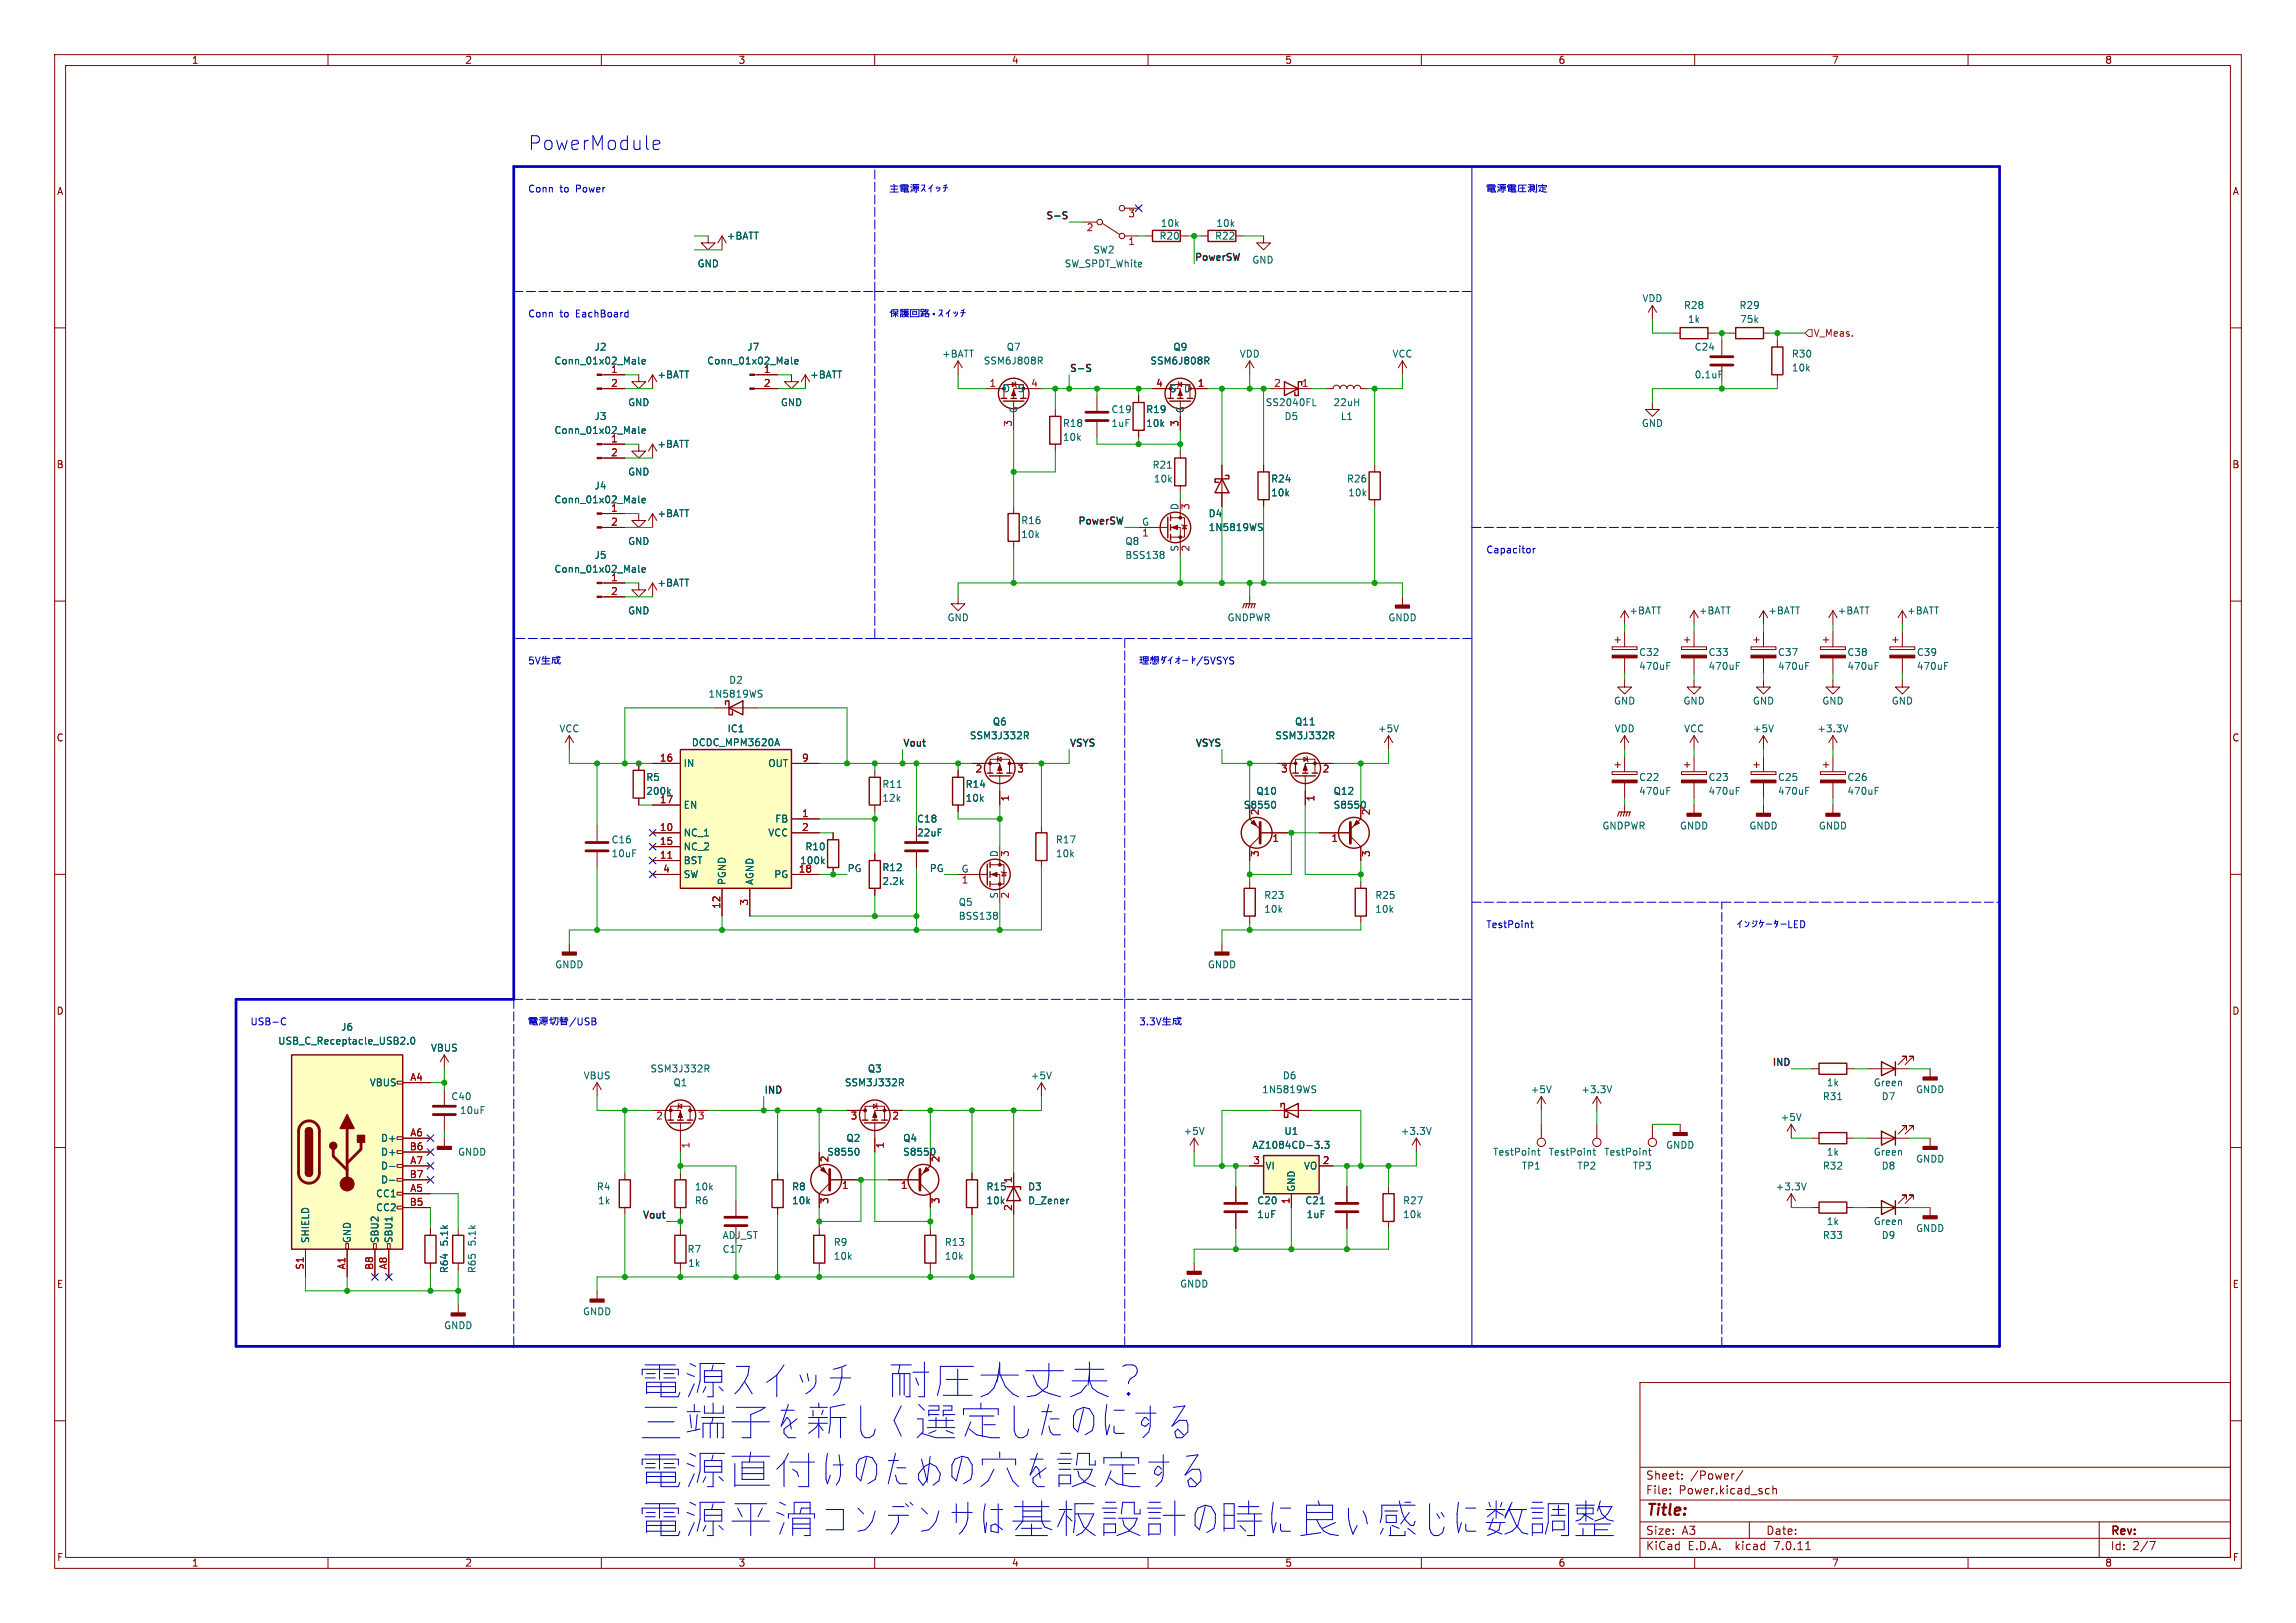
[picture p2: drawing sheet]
<svg xmlns="http://www.w3.org/2000/svg" width="420mm" height="297mm" viewBox="0 0 420 297" stroke-linecap="round" stroke-linejoin="round" font-family="sans-serif">
<defs><g id="words">
<g font-size="7.7" fill="#0000c2">
<text x="116.8" y="263.8">þÿN zï[P0’e°0W0O•x[š0W0_0n0k0Y0‹</text>
<text x="116.8" y="272.7">þÿ–ûn•vôNØ0Q0n0_0•0nzt0’Š-[š0Y0‹</text>
</g>
<text font-size="3.5" fill="#0000c2" x="96.5" y="27.7">PowerModule</text>
<text font-size="2.8" fill="#840000" x="301" y="277.9">Title:</text>
<g font-size="2.1" fill="#840000">
<text x="301" y="273.7">File:</text>
<text x="301" y="271">Sheet:</text>
<text x="307.1" y="273.7">Power.kicad_sch</text>
<text x="309.2" y="271">/Power/</text>
<text x="301" y="281.1">Size:</text>
<text x="307.6" y="281.1">A3</text>
<text x="323" y="281.1">Date:</text>
<text x="386" y="281.3">Rev:</text>
<text x="301" y="283.9">KiCad</text>
<text x="308.7" y="283.9">E.D.A.</text>
<text x="317.6" y="283.9">kicad</text>
<text x="324.8" y="283.9">7.0.11</text>
<text x="386" y="283.9">Id:</text>
<text x="390.1" y="283.9">2/7</text>
</g>
<g font-size="1.8" fill="#840000">
<text x="35" y="11.9">1</text>
<text x="85" y="11.9">2</text>
<text x="135" y="11.9">3</text>
<text x="185" y="11.9">4</text>
<text x="235" y="11.9">5</text>
<text x="285" y="11.9">6</text>
<text x="335" y="11.9">7</text>
<text x="385" y="11.9">8</text>
<text x="10.3" y="35.9">A</text>
<text x="408.3" y="35.9">A</text>
<text x="10.3" y="85.9">B</text>
<text x="408.2" y="85.9">B</text>
<text x="10.3" y="135.9">C</text>
<text x="408.2" y="135.9">C</text>
<text x="10.3" y="185.9">D</text>
<text x="408.2" y="185.9">D</text>
<text x="10.3" y="235.9">E</text>
<text x="408.3" y="235.9">E</text>
<text x="10.3" y="285.9">F</text>
<text x="35" y="286.9">1</text>
<text x="85" y="286.9">2</text>
<text x="135" y="286.9">3</text>
<text x="185" y="286.9">4</text>
<text x="235" y="286.9">5</text>
<text x="285" y="286.9">6</text>
<text x="335" y="286.9">7</text>
<text x="385" y="286.9">8</text>
<text x="408.3" y="285.9">F</text>
</g>
<g font-size="1.8" fill="#0000c2">
<text x="96.5" y="35.3">Conn</text>
<text x="102.4" y="35.3">to</text>
<text x="105.5" y="35.3">Power</text>
<text x="162.6" y="35.3">þÿN;–ûn•0¹0¤0Ã0Á</text>
<text x="271.8" y="35.3">þÿ–ûn•–ûW'n,[š</text>
<text x="96.5" y="58.2">Conn</text>
<text x="102.4" y="58.2">to</text>
<text x="105.5" y="58.2">EachBoard</text>
<text x="162.6" y="58.2">þÿOÝ‹wVÞ•ï0û0¹0¤0Ã0Á</text>
<text x="271.8" y="101.4">Capacitor</text>
<text x="271.8" y="169.9">TestPoint</text>
<text x="45.7" y="187.7">USB-C</text>
</g>
<g font-size="1.8" fill="#0f0f0f">
<text x="191.1" y="40.2">S-S</text>
<text x="218.4" y="47.8">PowerSW</text>
<text x="195.6" y="68.1">S-S</text>
<text x="196.9" y="96.1">PowerSW</text>
<text x="165.1" y="136.7">Vout</text>
<text x="195.6" y="136.7">VSYS</text>
<text x="218.4" y="136.7">VSYS</text>
<text x="154.9" y="159.7">PG</text>
<text x="170" y="159.7">PG</text>
<text x="323.9" y="195.1">IND</text>
<text x="139.7" y="200.2">IND</text>
<text x="117.3" y="223.1">Vout</text>
</g>
<g font-size="1.8" fill="#a90000">
<text x="206.3" y="40.1">3</text>
<text x="198.7" y="42.6">2</text>
<text x="206.3" y="45.2">1</text>
<text x="111.7" y="68.3">1</text>
<text x="111.7" y="70.9">2</text>
<text x="139.6" y="68.3">1</text>
<text x="139.6" y="70.9">2</text>
<text x="180.9" y="70.9">1</text>
<text x="188.5" y="70.9">4</text>
<text x="211.4" y="70.9">4</text>
<text x="219" y="70.9">1</text>
<text x="233" y="70.9">2</text>
<text x="238.1" y="70.9">1</text>
<text x="111.7" y="81">1</text>
<text x="111.7" y="83.6">2</text>
<text x="185.2" y="78.2" transform="rotate(-90 185.2 78.2)">3</text>
<text x="215.6" y="78.2" transform="rotate(-90 215.6 78.2)">3</text>
<text x="111.7" y="93.7">1</text>
<text x="217.9" y="93.4" transform="rotate(-90 217.9 93.4)">3</text>
<text x="111.7" y="96.3">2</text>
<text x="208.8" y="98.5">1</text>
<text x="217.9" y="101" transform="rotate(-90 217.9 101)">2</text>
<text x="111.7" y="106.4">1</text>
<text x="111.7" y="109">2</text>
<text x="120.6" y="139.4">16</text>
<text x="146.6" y="139.4">9</text>
<text x="178.4" y="141.7">2</text>
<text x="186" y="141.7">3</text>
<text x="234.2" y="141.7">3</text>
<text x="241.9" y="141.7">2</text>
<text x="146.6" y="149.6">1</text>
<text x="184.9" y="146.8" transform="rotate(-90 184.9 146.8)">1</text>
<text x="230.6" y="149.3" transform="rotate(-90 230.6 149.3)">2</text>
<text x="240.7" y="146.8" transform="rotate(-90 240.7 146.8)">1</text>
<text x="250.9" y="149.3" transform="rotate(-90 250.9 149.3)">2</text>
<text x="120.6" y="152.1">10</text>
<text x="120.6" y="154.7">15</text>
<text x="146.6" y="152.1">2</text>
<text x="232.7" y="154.4">1</text>
<text x="243.5" y="154.4">1</text>
<text x="120.6" y="157.2">11</text>
<text x="121.2" y="159.8">4</text>
<text x="184.9" y="156.9" transform="rotate(-90 184.9 156.9)">3</text>
<text x="230.6" y="156.9" transform="rotate(-90 230.6 156.9)">3</text>
<text x="250.9" y="156.9" transform="rotate(-90 250.9 156.9)">3</text>
<text x="131.8" y="166.4" transform="rotate(-90 131.8 166.4)">12</text>
<text x="136.9" y="165.8" transform="rotate(-90 136.9 165.8)">3</text>
<text x="175.8" y="162">1</text>
<text x="184.9" y="164.5" transform="rotate(-90 184.9 164.5)">2</text>
<text x="74.9" y="197.9">A4</text>
<text x="74.9" y="208">A6</text>
<text x="119.9" y="205.2">2</text>
<text x="127.6" y="205.2">3</text>
<text x="155.5" y="205.2">3</text>
<text x="163.1" y="205.2">2</text>
<text x="74.9" y="210.6">B6</text>
<text x="74.9" y="215.6">B7</text>
<text x="74.9" y="213.1">A7</text>
<text x="126.4" y="210.3" transform="rotate(-90 126.4 210.3)">1</text>
<text x="151.8" y="212.8" transform="rotate(-90 151.8 212.8)">2</text>
<text x="162" y="210.3" transform="rotate(-90 162 210.3)">1</text>
<text x="172.2" y="212.8" transform="rotate(-90 172.2 212.8)">2</text>
<text x="229.2" y="213.1">3</text>
<text x="241.9" y="213.1">2</text>
<text x="74.9" y="220.7">B5</text>
<text x="74.9" y="218.2">A5</text>
<text x="151.8" y="220.4" transform="rotate(-90 151.8 220.4)">3</text>
<text x="153.9" y="217.9">1</text>
<text x="164.7" y="217.9">1</text>
<text x="172.2" y="220.4" transform="rotate(-90 172.2 220.4)">3</text>
<text x="185.2" y="221.7" transform="rotate(-90 185.2 221.7)">2</text>
<text x="185.2" y="216.6" transform="rotate(-90 185.2 216.6)">1</text>
<text x="236" y="220.4" transform="rotate(-90 236 220.4)">1</text>
<text x="55.6" y="232.5" transform="rotate(-90 55.6 232.5)">S1</text>
<text x="63.2" y="232.4" transform="rotate(-90 63.2 232.4)">A1</text>
<text x="68.3" y="232.5" transform="rotate(-90 68.3 232.5)">B8</text>
<text x="70.9" y="232.4" transform="rotate(-90 70.9 232.4)">A8</text>
</g>
<g font-size="1.8" fill="#006464">
<text x="212.2" y="41.7">10k</text>
<text x="222.4" y="41.7">10k</text>
<text x="132.9" y="44">+BATT</text>
<text x="199.9" y="46.6">SW2</text>
<text x="212" y="44">R20</text>
<text x="222.2" y="44">R22</text>
<text x="127.5" y="49.1">GND</text>
<text x="194.7" y="49.1">SW_SPDT_White</text>
<text x="229" y="48.4">GND</text>
<text x="300.3" y="55.5">VDD</text>
<text x="307.9" y="56.7">R28</text>
<text x="308.7" y="59.3">1k</text>
<text x="318.1" y="56.7">R29</text>
<text x="318.2" y="59.3">75k</text>
<text x="108.7" y="64.4">J2</text>
<text x="136.6" y="64.4">J7</text>
<text x="172.2" y="65.6">+BATT</text>
<text x="184" y="64.4">Q7</text>
<text x="214.5" y="64.4">Q9</text>
<text x="226.7" y="65.6">VDD</text>
<text x="254.6" y="65.6">VCC</text>
<text x="309.9" y="64.4">C24</text>
<text x="327.7" y="65.6">R30</text>
<text x="101.3" y="66.9">Conn_01x02_Male</text>
<text x="120.2" y="69.4">+BATT</text>
<text x="129.3" y="66.9">Conn_01x02_Male</text>
<text x="148.1" y="69.4">+BATT</text>
<text x="179.8" y="66.9">SSM6J808R</text>
<text x="183.4" y="72">D</text>
<text x="186" y="72">S</text>
<text x="210.3" y="66.9">SSM6J808R</text>
<text x="213.9" y="72">S</text>
<text x="216.5" y="72">D</text>
<text x="309.9" y="69.4">0.1uF</text>
<text x="327.7" y="68.2">10k</text>
<text x="108.7" y="77.1">J3</text>
<text x="114.8" y="74.5">GND</text>
<text x="142.7" y="74.5">GND</text>
<text x="186.3" y="75.7" transform="rotate(-90 186.3 75.7)">G</text>
<text x="203.2" y="75.8">C19</text>
<text x="209.6" y="75.8">R19</text>
<text x="216.8" y="75.7" transform="rotate(-90 216.8 75.7)">G</text>
<text x="231.4" y="74.5">SS2040FL</text>
<text x="234.9" y="77.1">D5</text>
<text x="243.8" y="74.5">22uH</text>
<text x="245.2" y="77.1">L1</text>
<text x="101.3" y="79.6">Conn_01x02_Male</text>
<text x="120.2" y="82.1">+BATT</text>
<text x="194.3" y="80.9">10k</text>
<text x="194.3" y="78.3">R18</text>
<text x="203.2" y="78.3">1uF</text>
<text x="209.6" y="78.3">10k</text>
<text x="300.2" y="78.3">GND</text>
<text x="108.7" y="89.8">J4</text>
<text x="114.8" y="87.2">GND</text>
<text x="210.7" y="86">R21</text>
<text x="211" y="88.5">10k</text>
<text x="232.4" y="88.5">R24</text>
<text x="246.3" y="88.5">R26</text>
<text x="101.3" y="92.3">Conn_01x02_Male</text>
<text x="120.2" y="94.8">+BATT</text>
<text x="215.6" y="93.4" transform="rotate(-90 215.6 93.4)">D</text>
<text x="221" y="94.8">D4</text>
<text x="232.4" y="91">10k</text>
<text x="246.5" y="91">10k</text>
<text x="114.8" y="99.9">GND</text>
<text x="186.7" y="98.7">10k</text>
<text x="186.7" y="96.1">R16</text>
<text x="205.7" y="99.9">Q8</text>
<text x="208.8" y="96.3">G</text>
<text x="215.6" y="101" transform="rotate(-90 215.6 101)">S</text>
<text x="221" y="97.4">1N5819WS</text>
<text x="101.3" y="105">Conn_01x02_Male</text>
<text x="108.7" y="102.5">J5</text>
<text x="120.2" y="107.5">+BATT</text>
<text x="205.7" y="102.5">BSS138</text>
<text x="114.8" y="112.6">GND</text>
<text x="173.2" y="113.9">GND</text>
<text x="224.4" y="113.9">GNDPWR</text>
<text x="253.9" y="113.9">GNDD</text>
<text x="298" y="112.6">+BATT</text>
<text x="310.7" y="112.6">+BATT</text>
<text x="323.4" y="112.6">+BATT</text>
<text x="336.1" y="112.6">+BATT</text>
<text x="348.8" y="112.6">+BATT</text>
<text x="133.3" y="125.3">D2</text>
<text x="299.7" y="120.2">C32</text>
<text x="299.7" y="122.8">470uF</text>
<text x="312.4" y="120.2">C33</text>
<text x="312.4" y="122.8">470uF</text>
<text x="325.1" y="120.2">C37</text>
<text x="325.1" y="122.8">470uF</text>
<text x="337.8" y="120.2">C38</text>
<text x="337.8" y="122.8">470uF</text>
<text x="350.5" y="120.2">C39</text>
<text x="350.5" y="122.8">470uF</text>
<text x="129.5" y="127.9">1N5819WS</text>
<text x="295.1" y="129.1">GND</text>
<text x="307.8" y="129.1">GND</text>
<text x="320.5" y="129.1">GND</text>
<text x="333.2" y="129.1">GND</text>
<text x="345.9" y="129.1">GND</text>
<text x="102.2" y="134.2">VCC</text>
<text x="126.4" y="136.8">DCDC_MPM3620A</text>
<text x="133" y="134.2">IC1</text>
<text x="177.3" y="135.5">SSM3J332R</text>
<text x="181.5" y="132.9">Q6</text>
<text x="233.2" y="135.5">SSM3J332R</text>
<text x="236.8" y="132.9">Q11</text>
<text x="252" y="134.2">+5V</text>
<text x="295.3" y="134.2">VDD</text>
<text x="308" y="134.2">VCC</text>
<text x="320.5" y="134.2">+5V</text>
<text x="332.3" y="134.2">+3.3V</text>
<text x="118.1" y="143.1">R5</text>
<text x="125" y="140.6">IN</text>
<text x="140.4" y="140.6">OUT</text>
<text x="299.7" y="143.1">C22</text>
<text x="312.4" y="143.1">C23</text>
<text x="325.1" y="143.1">C25</text>
<text x="337.8" y="143.1">C26</text>
<text x="118.1" y="145.6">200k</text>
<text x="120.6" y="147.1">17</text>
<text x="125" y="148.2">EN</text>
<text x="161.3" y="146.9">12k</text>
<text x="161.3" y="144.4">R11</text>
<text x="176.5" y="146.9">10k</text>
<text x="176.5" y="144.4">R14</text>
<text x="227.4" y="148.2">S8550</text>
<text x="229.7" y="145.6">Q10</text>
<text x="243.8" y="145.6">Q12</text>
<text x="243.8" y="148.2">S8550</text>
<text x="299.7" y="145.6">470uF</text>
<text x="312.4" y="145.6">470uF</text>
<text x="325.1" y="145.6">470uF</text>
<text x="337.8" y="145.6">470uF</text>
<text x="111.8" y="154.5">C16</text>
<text x="125" y="153.3">NC_1</text>
<text x="125" y="155.8">NC_2</text>
<text x="140.4" y="153.3">VCC</text>
<text x="141.7" y="150.7">FB</text>
<text x="147.2" y="155.8">R10</text>
<text x="167.6" y="150.7">C18</text>
<text x="167.6" y="153.3">22uF</text>
<text x="193" y="154.5">R17</text>
<text x="293" y="152">GNDPWR</text>
<text x="307.2" y="152">GNDD</text>
<text x="319.9" y="152">GNDD</text>
<text x="332.6" y="152">GNDD</text>
<text x="111.8" y="157.1">10uF</text>
<text x="125" y="158.3">BST</text>
<text x="125" y="160.9">SW</text>
<text x="141.5" y="160.9">PG</text>
<text x="146" y="159.8">18</text>
<text x="146.3" y="158.3">100k</text>
<text x="161.3" y="159.6">R12</text>
<text x="175.8" y="159.8">G</text>
<text x="182.6" y="156.9" transform="rotate(-90 182.6 156.9)">D</text>
<text x="193" y="157.1">10k</text>
<text x="132.9" y="162.1" transform="rotate(-90 132.9 162.1)">PGND</text>
<text x="138" y="162.1" transform="rotate(-90 138 162.1)">AGND</text>
<text x="161.3" y="162.2">2.2k</text>
<text x="175.3" y="166">Q5</text>
<text x="182.6" y="164.5" transform="rotate(-90 182.6 164.5)">S</text>
<text x="231.1" y="167.2">10k</text>
<text x="231.1" y="164.7">R23</text>
<text x="251.5" y="167.2">10k</text>
<text x="251.5" y="164.7">R25</text>
<text x="175.3" y="168.5">BSS138</text>
<text x="101.5" y="177.4">GNDD</text>
<text x="220.8" y="177.4">GNDD</text>
<text x="50.8" y="191.4">USB_C_Receptacle_USB2.0</text>
<text x="62.3" y="188.8">J6</text>
<text x="78.7" y="192.6">VBUS</text>
<text x="106.7" y="197.7">VBUS</text>
<text x="118.9" y="196.4">SSM3J332R</text>
<text x="158.6" y="196.4">Q3</text>
<text x="188.5" y="197.7">+5V</text>
<text x="234.6" y="197.7">D6</text>
<text x="67.5" y="199">VBUS</text>
<text x="82.5" y="201.5">C40</text>
<text x="123.1" y="199">Q1</text>
<text x="154.4" y="199">SSM3J332R</text>
<text x="230.8" y="200.3">1N5819WS</text>
<text x="279.9" y="200.3">+5V</text>
<text x="289.2" y="200.3">+3.3V</text>
<text x="333.3" y="201.5">R31</text>
<text x="334.1" y="199">1k</text>
<text x="342.6" y="199">Green</text>
<text x="344.1" y="201.5">D7</text>
<text x="350.4" y="200.3">GNDD</text>
<text x="69.6" y="209.1">D+</text>
<text x="84" y="204.1">10uF</text>
<text x="154.7" y="209.1">Q2</text>
<text x="165.1" y="209.1">Q4</text>
<text x="216.4" y="207.9">+5V</text>
<text x="234.8" y="207.9">U1</text>
<text x="256.1" y="207.9">+3.3V</text>
<text x="325.6" y="205.3">+5V</text>
<text x="69.6" y="214.2">D-</text>
<text x="69.6" y="211.7">D+</text>
<text x="83.7" y="211.7">GNDD</text>
<text x="151.2" y="211.7">S8550</text>
<text x="165.1" y="211.7">S8550</text>
<text x="229" y="210.4">AZ1084CD-3.3</text>
<text x="231.4" y="214.2">VI</text>
<text x="238.4" y="214.2">VO</text>
<text x="273" y="211.7">TestPoint</text>
<text x="278.3" y="214.2">TP1</text>
<text x="283.2" y="211.7">TestPoint</text>
<text x="288.4" y="214.2">TP2</text>
<text x="293.3" y="211.7">TestPoint</text>
<text x="298.6" y="214.2">TP3</text>
<text x="304.7" y="210.4">GNDD</text>
<text x="333.3" y="214.2">R32</text>
<text x="334.1" y="211.7">1k</text>
<text x="342.6" y="211.7">Green</text>
<text x="344.1" y="214.2">D8</text>
<text x="350.4" y="213">GNDD</text>
<text x="68.7" y="219.3">CC1</text>
<text x="68.7" y="221.8">CC2</text>
<text x="69.6" y="216.8">D-</text>
<text x="109.1" y="218">R4</text>
<text x="109.3" y="220.6">1k</text>
<text x="127" y="220.6">R6</text>
<text x="127" y="218">10k</text>
<text x="144.8" y="218">R8</text>
<text x="144.8" y="220.6">10k</text>
<text x="180.3" y="220.6">10k</text>
<text x="180.3" y="218">R15</text>
<text x="188" y="218">D3</text>
<text x="188" y="220.6">D_Zener</text>
<text x="229.9" y="220.6">C20</text>
<text x="237.1" y="218.2" transform="rotate(-90 237.1 218.2)">GND</text>
<text x="238.7" y="220.6">C21</text>
<text x="256.6" y="220.6">R27</text>
<text x="324.7" y="218">+3.3V</text>
<text x="56.7" y="227.6" transform="rotate(-90 56.7 227.6)">SHIELD</text>
<text x="64.4" y="227.6" transform="rotate(-90 64.4 227.6)">GND</text>
<text x="69.4" y="227.6" transform="rotate(-90 69.4 227.6)">SBU2</text>
<text x="72" y="227.6" transform="rotate(-90 72 227.6)">SBU1</text>
<text x="132.1" y="226.9">ADJ_ST</text>
<text x="229.9" y="223.1">1uF</text>
<text x="238.9" y="223.1">1uF</text>
<text x="256.6" y="223.1">10k</text>
<text x="333.3" y="226.9">R33</text>
<text x="334.1" y="224.4">1k</text>
<text x="342.6" y="224.4">Green</text>
<text x="344.1" y="226.9">D9</text>
<text x="350.4" y="225.7">GNDD</text>
<text x="82.1" y="233.1" transform="rotate(-90 82.1 233.1)">R64</text>
<text x="82.1" y="228.2" transform="rotate(-90 82.1 228.2)">5.1k</text>
<text x="87.2" y="233.1" transform="rotate(-90 87.2 233.1)">R65</text>
<text x="87.2" y="228.2" transform="rotate(-90 87.2 228.2)">5.1k</text>
<text x="125.7" y="229.5">R7</text>
<text x="125.8" y="232">1k</text>
<text x="132.1" y="229.5">C17</text>
<text x="152.4" y="228.2">R9</text>
<text x="152.4" y="230.7">10k</text>
<text x="172.7" y="230.7">10k</text>
<text x="172.7" y="228.2">R13</text>
<text x="215.8" y="235.8">GNDD</text>
<text x="81.1" y="243.4">GNDD</text>
<text x="106.5" y="240.9">GNDD</text>
</g>
<text font-size="1.8" fill="#725600" x="331.7" y="61.8">V_Meas.</text>
</g></defs>
<g fill="none" stroke="#840000" stroke-width=".18">
<path d="M10 10h400v277h-400zM12 12h396v273h-396zM60 10v2M110 10v2M160 10v2M210 10v2M260 10v2M310 10v2M360 10v2M205.7 38.1h2.6M10 60h2M129.5 43.2v1.3h1.3l-1.3 1.2-1.2-1.2h1.2"/>
<path d="M132.1 43.2v2.5M132.1 43.2l-.8 1.3M132.1 43.2l.7 1.3M198.1 40.6h2.6M201.7 40.9l3.2 2M205.7 43.2h2.6M209.5 43.2h1.3M215.9 43.2h1.3M219.7 43.2h1.3M226.1 43.2h1.2M231.1 43.2v1.3h-1.2l1.2 1.2 1.3-1.2h-1.3M302.3 55.9l-.8 1.3"/>
<path d="M302.3 55.9v2.5M302.3 55.9l.7 1.3M408 60h2M110.1 71.1h4.2M110.1 68.6h4.2M116.8 68.6v1.3h1.3l-1.3 1.2-1.2-1.2h1.2M119.4 68.6v2.5M119.4 68.6l-.8 1.3M119.4 68.6l.7 1.3M138 71.1h4.2M138 68.6h4.2M144.8 68.6v1.3h1.2l-1.2 1.2-1.3-1.2h1.3"/>
<path d="M147.3 68.6l-.7 1.3M147.3 68.6v2.5M147.3 68.6l.8 1.3M175.3 66v2.6M175.3 66l-.8 1.3M175.3 66l.7 1.3M180.3 71.1h3.3M183.6 72.9v-2.5h3.6v2.5M185.2 70l.6 .4-.6 .3zM185.4 73.4v5.3M185.7 69.9l.1 .1v.7l.1 .2M190.5 71.1h-5.1v1.8"/>
<path d="M193 74.9v1.3M200.7 72.4v2.8M200.7 77.2v2.8M208.3 72.4v1.3M208.3 78.7v1.3M210.8 71.1h5.1v1.8M214.1 72.9v-2.5h3.6v2.5M215.5 70.4l.7-.4v.7zM215.6 69.9l-.1 .1v.7l-.1 .2M215.9 73.4v5.3M217.7 71.1h3.3M228.6 66v2.6"/>
<path d="M228.6 66l-.8 1.3M228.6 66l.8 1.3M232.4 71.1h7.6M242.6 71.1h1.2a.64 .64 0 0 1 .7-.6 .64 .64 0 0 1 .6 .6 .64 .64 0 0 1 .6-.6 .64 .64 0 0 1 .7 .6 .64 .64 0 0 1 .6-.6 .64 .64 0 0 1 .6 .6 .64 .64 0 0 1 .7-.6 .64 .64 0 0 1 .6 .6h1.3M256.5 66l-.7 1.3M256.5 66v2.6M256.5 66l.8 1.3M302.3 73.7v1.2h1.2l-1.2 1.3-1.3-1.3h1.3M306.1 61h1.2M312.4 61h1.3M315 62.2v2.8M315 67.1v2.8"/>
<path d="M316.2 61h1.3M322.6 61h1.2M325.1 62.2v1.3M325.1 68.6v1.3M110.1 96.5h4.2M110.1 94h4.2M110.1 83.8h4.2M110.1 81.3h4.2M116.8 81.3v1.3h1.3l-1.3 1.2-1.2-1.2h1.2M116.8 94v1.3h1.3l-1.3 1.2-1.2-1.2h1.2M119.4 94l-.8 1.3M119.4 81.3v2.5"/>
<path d="M119.4 94v2.5M119.4 94l.7 1.3M119.4 81.3l-.8 1.3M119.4 81.3l.7 1.3M185.4 92.7v1.3M185.4 99.1v1.2M193 81.3v1.3M208.3 96.5h5.3M214.1 96.5h1.8v5.1M214.1 94.7h2.6v3.6h-2.6M215.9 82.6v1.2M215.9 88.9v1.3"/>
<path d="M215.9 91.4v3.3M216.2 96l.1 .1h.7l.2 .2M216.7 96.1l.3 .7h-.7zM223.5 85.1v7.6M231.1 85.1v1.3M231.1 91.4v1.3M251.5 85.1v1.3M251.5 91.4v1.3M10 110h2M110.1 109.2h4.2M110.1 106.7h4.2M116.8 106.7v1.3h1.3l-1.3 1.2-1.2-1.2h1.2"/>
<path d="M119.4 106.7v2.5M119.4 106.7l-.8 1.3M119.4 106.7l.7 1.3M175.3 109.2v1.3h1.2l-1.2 1.3-1.3-1.3h1.3M228.6 109.2v1.3M256.5 109.2v1.5M294.9 118.4h4.6v.5h-4.6zM295.4 117.1h1M295.9 116.6v1M297.2 111.8v2.5M297.2 115.6v2.8M297.2 111.8l-.8 1.2"/>
<path d="M297.2 111.8l.7 1.2M307.6 118.4h4.6v.5h-4.6zM308.1 117.1h1M308.6 116.6v1M309.9 111.8l-.8 1.2M309.9 111.8v2.5M309.9 115.6v2.8M309.9 111.8l.7 1.2M320.3 118.4h4.6v.5h-4.6zM320.8 117.1h1M321.3 116.6v1M322.6 111.8v2.5"/>
<path d="M322.6 115.6v2.8M322.6 111.8l-.8 1.2M322.6 111.8l.7 1.2M333 118.4h4.6v.5h-4.6zM333.5 117.1h1M334 116.6v1M335.3 111.8v2.5M335.3 115.6v2.8M335.3 111.8l-.8 1.2M335.3 111.8l.7 1.2M345.7 118.4h4.6v.5h-4.6zM346.2 117.1h1"/>
<path d="M346.7 116.6v1M348 111.8l-.8 1.2M348 111.8v2.5M348 115.6v2.8M348 111.8l.7 1.2M408 110h2M104.1 134.6v2.6M104.1 134.6l-.7 1.3M104.1 134.6l.8 1.3M116.8 139.7v1.3M119.4 139.7h5.1M130.8 129.5h7.6"/>
<path d="M144.8 139.7h5.1M177.8 139.7h5.1v1.8M182.5 138.9l.6-.3v.7zM182.6 138.4l-.1 .2v.7l-.1 .1M184.7 139.7h3.3M233.7 139.7h3.3M238.5 138.6l.6 .3-.6 .4zM239 138.4l.1 .2v.7l.2 .1M243.8 139.7h-5v1.8M254 134.6l-.8 1.3M254 134.6v2.6M254 134.6l.8 1.3"/>
<path d="M295.4 140h1M295.9 139.4v1.1M297.2 124.5v1.2h1.2l-1.2 1.3-1.3-1.3h1.3M297.2 120.4v2.8M297.2 134.6v2.6M297.2 138.4v2.8M297.2 134.6l-.8 1.3M297.2 134.6l.7 1.3M308.1 140h1M308.6 139.4v1.1M309.9 124.5v1.2h1.2l-1.2 1.3-1.3-1.3h1.3M309.9 120.4v2.8"/>
<path d="M309.9 134.6v2.6M309.9 138.4v2.8M309.9 134.6l-.8 1.3M309.9 134.6l.7 1.3M320.8 140h1M321.3 139.4v1.1M322.6 124.5v1.2h1.2l-1.2 1.3-1.3-1.3h1.3M322.6 120.4v2.8M322.6 134.6v2.6M322.6 138.4v2.8M322.6 134.6l-.8 1.3M322.6 134.6l.7 1.3"/>
<path d="M333.5 140h1M334 139.4v1.1M335.3 124.5v1.2h1.2l-1.2 1.3-1.3-1.3h1.3M335.3 120.4v2.8M335.3 134.6v2.6M335.3 138.4v2.8M335.3 134.6l-.8 1.3M335.3 134.6l.7 1.3M348 124.5v1.2h1.2l-1.2 1.3-1.3-1.3h1.3M348 120.4v2.8M10 160h2M109.2 151.1v2.8"/>
<path d="M109.2 156v2.8M116.8 146.1v1.2M119.4 152.4h5.1M119.4 157.5h5.1M119.4 154.9h5.1M119.4 147.3h5.1M144.8 152.4h5.1M144.8 149.9h5.1M152.4 152.4v1.3M152.4 158.8v1.2M160 141v1.2M160 147.3v1.3"/>
<path d="M160 156.2v1.3M167.6 151.1v2.8M167.6 156v2.8M175.3 141v1.2M175.3 147.3v1.3M181.1 141.5v-2.6h3.6v2.6M181.1 158.2h2.5v3.6h-2.5M182.9 142v5.3M182.9 154.9v3.3M183.1 159.5l.2 .1h.7l.1 .2M183.6 159.6l.4 .7h-.7zM190.5 151.1v1.3"/>
<path d="M190.5 157.5v1.3M228.6 147.3v2.6l1.9 1.9M230.5 152.4h5.7M230.5 153l-1.9 1.9v2.6M237 141.5v-2.6h3.5v2.6M238.8 142v5.3M241.3 152.4h5.7M247 153l1.9 1.9v2.6M248.9 147.3v2.6l-1.9 1.9M294.9 141.2h4.6v.5h-4.6zM297.2 143.3v2.8M297.2 147.3v1.3"/>
<path d="M307.6 141.2h4.6v.5h-4.6zM309.9 143.3v2.8M309.9 147.3v1.5M320.3 141.2h4.6v.5h-4.6zM322.6 143.3v2.8M322.6 147.3v1.5M333 141.2h4.6v.5h-4.6zM335.3 143.3v2.8M335.3 147.3v1.5M408 160h2M104.1 172.7v1.5M119.4 160h5.1"/>
<path d="M132.1 162.6v5M137.2 162.6v5M144.8 160h5.1M160 162.6v1.2M175.3 160h5.3M181.1 160h1.8v5.1M223.5 172.7v1.5M228.6 161.3v1.3M228.6 167.6v1.3M248.9 161.3v1.3M248.9 167.6v1.3M72.6 197.9h1.1v.5h-1.1z"/>
<path d="M73.7 198.1h5M81.3 193v2.6M81.3 199.4v2.8M81.3 193l-.8 1.3M81.3 193l.7 1.3M109.2 198.1v2.6M109.2 198.1l-.7 1.3M109.2 198.1l.8 1.3M190.5 198.1l.8 1.3M190.5 198.1v2.6M190.5 198.1l-.8 1.3M331.5 195.6h1.2"/>
<path d="M337.8 195.6h1.3M341.6 195.6h7.6M348.7 194.1v-.8h-.7h.7l-1.5 1.5M350 194.1v-.8h-.8h.8l-1.5 1.5M353.1 195.6v1.5M10 210h2M72.6 218.2h1.1v.5h-1.1zM72.6 215.6h1.1v.6h-1.1zM72.6 213.1h1.1v.5h-1.1zM72.6 210.6h1.1v.5h-1.1zM72.6 208h1.1v.5h-1.1zM73.7 208.3h5"/>
<path d="M73.7 215.9h5M73.7 218.4h5M73.7 213.4h5M73.7 210.8h5M81.3 204.2v2.8M81.3 208.3v1.5M114.3 214.6v1.3M119.4 203.2h5.1v1.8M122.7 205v-2.6h3.5v2.6M124.1 202.4l.6-.3v.7zM124.2 201.9l-.1 .2v.7l-.1 .1M124.5 205.5v5.3"/>
<path d="M124.5 214.6v1.3M126.2 203.2h3.3M134.6 219.7v2.8M142.2 214.6v1.3M149.9 210.8v2.6l1.9 1.9M151.8 216.5l-1.9 1.9v2.6M151.8 215.9h5.7M154.9 203.2h3.3M158.2 205v-2.6h3.6v2.6M159.8 202.1l.6 .3-.6 .4zM160 205.5v5.3M160.3 201.9l.1 .2v.7l.1 .1"/>
<path d="M162.6 215.9h5.7M165.1 203.2h-5.1v1.8M168.3 216.5l1.9 1.9v2.6M170.2 210.8v2.6l-1.9 1.9M177.8 214.6v1.3M185.4 214.6v7.6M218.4 208.3l-.7 1.3M218.4 208.3v2.5M218.4 208.3l.8 1.3M226.1 217.2v2.8M228.6 213.4h2.5M232.4 203.2h7.6"/>
<path d="M236.2 218.4v2.6M241.3 213.4h2.5M246.4 217.2v2.8M254 217.2v1.2M259.1 208.3l-.8 1.3M259.1 208.3v2.5M259.1 208.3l.7 1.3M281.9 200.7l-.7 1.2M281.9 200.7v2.5M281.9 205.7v2.6M281.9 200.7l.8 1.2M292.1 200.7l-.8 1.2"/>
<path d="M292.1 200.7v2.5M292.1 205.7v2.6M292.1 200.7l.8 1.2M302.3 205.7v2.6M307.3 205.7v1.6M327.7 205.7l-.8 1.3M327.7 205.7v2.6M327.7 218.4v2.6M327.7 205.7l.7 1.3M327.7 218.4l-.8 1.3M327.7 218.4l.7 1.3M331.5 208.3h1.2"/>
<path d="M337.8 208.3h1.3M341.6 208.3h7.6M348.7 206.8v-.8h-.7h.7l-1.5 1.5M348.7 219.5v-.8h-.7h.7l-1.5 1.5M350 206.8v-.8h-.8h.8l-1.5 1.5M350 219.5v-.8h-.8h.8l-1.5 1.5M353.1 208.3v1.5M408 210h2M55.9 228.6v5.1M63.2 227.6h.6v1h-.6zM63.5 228.6v5.1M68.3 227.6h.5v1h-.5z"/>
<path d="M68.6 228.6v5.1M70.9 227.6h.5v1h-.5zM71.1 228.6v5.1M72.6 220.7h1.1v.5h-1.1zM73.7 221h5M78.7 224.8v1.3M78.7 231.1v1.3M83.8 224.8v1.3M83.8 231.1v1.3M83.8 238.8v1.5M109.2 236.2v1.5M114.3 221v1.2"/>
<path d="M124.5 221v1.2M124.5 224.8v1.3M124.5 231.1v1.3M134.6 224.5v2.8M142.2 221v1.2M149.9 224.8v1.3M149.9 231.1v1.3M170.2 224.8v1.3M170.2 231.1v1.3M177.8 221v1.2M218.4 231.1v1.6M226.1 222v2.8"/>
<path d="M246.4 222v2.8M254 223.5v1.3M331.5 221h1.2M337.8 221h1.3M341.6 221h7.6M353.1 221v1.5M10 260h2M300 253h108v32h-108zM408 260h2M300 278.5h108M300 274.5h108M300 268.5h108"/>
<path d="M305.5 273.2v.2M305.5 272.5v.1M307.7 270.5v.2M307.7 269.8v.1M317.2 269.7l-.3 .1M318.8 269.1l-1.3 1.9M320 278.5v3M323.2 272.4l.5 .1M323.7 273.3l-.5 .1M324.3 272.5l.2-.1 .4 .1v.9M324.3 271.9v1.5M384 278.5v6.5"/>
<path d="M60 285v2M110 285v2M160 285v2M210 285v2M260 285v2M300 281.5h108M310 285v2M330.3 283.6h.9M360 285v2M393.2 282.1h1l-.6 1.5"/>
<circle cx="205.2" cy="38.1" r=".51"/>
<circle cx="201.2" cy="40.6" r=".51"/>
<circle cx="205.2" cy="43.2" r=".51"/>
<circle cx="281.9" cy="209" r=".76"/>
<circle cx="292.1" cy="209" r=".76"/>
<circle cx="302.3" cy="209" r=".76"/>
</g>
<g fill="none" stroke="#840000" stroke-width=".25">
<path d="M210.8 42.2h5.1v2h-5.1zM221 42.2h5.1v2h-5.1zM307.3 59.9h5.1v2.1h-5.1zM317.5 59.9h5.1v2.1h-5.1zM183.1 72.9h1M183.5 73.4h3.8M184.9 72.9h1M186.7 72.9h1M192 76.2h2.1v5.1h-2.1zM207.3 73.7h2v5h-2zM213.6 72.9h1M214 73.4h3.8"/>
<path d="M215.4 72.9h1M217.2 72.9h1M234.9 69.9l2.6 1.2-2.6 1.3zM238.1 70.5v-.6h-.6v2.5h-.6v-.6M324.1 63.5h2v5.1h-2zM184.4 94h2v5.1h-2zM213.6 94.6v3.8M214.1 94.2v1.1M214.1 96v1M214.1 97.8v1M214.9 83.8h2v5.1h-2zM223.5 87.6l1.3 2.6h-2.6z"/>
<path d="M224.2 87h.6v.6h-2.6v.7h.7M230.1 86.4h2.1v5h-2.1zM250.4 86.4h2.1v5h-2.1zM124.5 137.2h20.3v25.4h-20.3zM132.7 128.9v-.6h.6v2.5h.7v-.6M133.3 129.5l2.6-1.2v2.5zM115.8 141h2.1v5.1h-2.1zM151.4 153.7h2v5.1h-2zM159 157.5h2v5.1h-2zM159 142.2h2v5.1h-2zM174.2 142.2h2.1v5.1h-2.1zM180.6 141.5h1"/>
<path d="M180.6 158.1v3.8M181 142h3.8M181.1 157.7v1.1M181.1 159.5v1M182.4 141.5h1M184.1 141.5h1.1M189.5 152.4h2v5.1h-2zM236.5 141.5h1M236.9 142h3.8M238.3 141.5h1M240 141.5h1M181.1 161.3v1"/>
<path d="M227.6 162.6h2v5h-2zM247.9 162.6h2v5h-2zM53.3 193h20.4v35.6h-20.4zM332.7 194.6h5.1v2h-5.1zM344.2 194.3l2.5 1.3-2.5 1.3zM346.7 194.3v2.6M55.9 214.6a.64 .64 0 0 0 .6 .7 .64 .64 0 0 0 .6-.7M55.9 207a.64 .64 0 0 1 .6-.6 .64 .64 0 0 1 .6 .6M113.3 215.9h2v5.1h-2zM122.2 205h1M122.6 205.5h3.8M123.4 215.9h2.1v5.1h-2.1z"/>
<path d="M124 205h1M125.7 205h1M141.2 215.9h2.1v5.1h-2.1zM157.7 205h1M158.1 205.5h3.8M159.5 205h1M161.3 205h1M176.8 215.9h2v5.1h-2zM184.1 217.2h2.6v.5M185.4 217.2l1.3 2.5h-2.6zM231.1 211.5h10.2v6.9h-10.2zM234.3 202.6v-.7h.6v2.6h.7v-.7"/>
<path d="M234.9 203.2l2.6-1.3v2.6zM253 218.4h2v5.1h-2zM332.7 207.3h5.1v2h-5.1zM332.7 220h5.1v2h-5.1zM344.2 207l2.5 1.3-2.5 1.3zM344.2 219.7l2.5 1.3-2.5 1.2zM346.7 207v2.6M346.7 219.7v2.5M77.7 226.1h2.1v5h-2.1zM82.8 226.1h2v5h-2zM123.4 226.1h2.1v5h-2.1zM148.8 226.1h2.1v5h-2.1z"/>
<path d="M169.2 226.1h2v5h-2z"/>
<circle cx="185.4" cy="72" r="2.79"/>
<circle cx="215.9" cy="72" r="2.79"/>
<circle cx="215" cy="96.5" r="2.79"/>
<circle cx="182.9" cy="140.6" r="2.79"/>
<circle cx="229.9" cy="152.4" r="2.82"/>
<circle cx="238.8" cy="140.6" r="2.79"/>
<circle cx="247.6" cy="152.4" r="2.82"/>
<circle cx="182" cy="160" r="2.79"/>
<circle cx="124.5" cy="204.1" r="2.79"/>
<circle cx="151.1" cy="215.9" r="2.82"/>
<circle cx="160" cy="204.1" r="2.79"/>
<circle cx="168.9" cy="215.9" r="2.82"/>
</g>
<g fill="none" stroke="#006464" stroke-width=".18">
<path d="M116.8 65.3v1.1l.2 .2M116.8 78v1.1l.2 .2M117.4 66.2l.6-.1v-.3h-.4l-.2 .2 .1 .6h.5M117.4 78.9l.6-.1v-.3h-.4l-.2 .2 .1 .6h.5M144.8 65.3v1.1l.2 .2M145.4 66.2l.6-.1-.1-.3h-.3l-.2 .2v.6h.5M189.9 65.3h.5l.3 .3-.2 .4h-.6M190.2 66l.5 .6M220.4 65.3h.5l.2 .3-.1 .4h-.6M220.7 66l.4 .6M240.2 74.2h.6M314.5 67.9h.6"/>
<path d="M116.8 90.7v1.1l.2 .2M117.4 91.6l.6-.1v-.3h-.4l-.2 .2 .1 .6h.5M213.6 85.7h.7M230.4 96.4l.4 .2 .1 .3-.3 .2h-.3M230.4 95.8l.5 .1M116.8 103.4v1.1l.2 .2M117.4 104.3l.6-.1v-.3h-.4l-.2 .2 .1 .6h.5M212.7 100.9l.2 .3-.2 .3 .2 .2v.2l-.2 .3M138.9 126.9l.4 .1 .1 .3-.2 .3h-.3M138.9 126.3l.5 .1M141.8 136.1h.7M142.1 135.2l.5 1.3"/>
<path d="M187.4 133.9h.5l.2 .3-.1 .3-.6 .1M187.7 134.6l.4 .6M243.3 133.9h.4l.3 .3-.1 .3-.6 .1M243.6 134.6l.4 .6M255.8 132.7l-.4 1.2M304.9 121.8h.4M304.9 121.2h.6M317.6 121.8h.4M317.6 121.2h.6M324.4 132.7l-.4 1.2M330.3 121.8h.4M330.3 121.2h.6"/>
<path d="M338 132.7l-.4 1.2M343 121.8h.4M343 121.2h.6M355.7 121.8h.4M355.7 121.2h.6M122.3 144.9l.3 .5M122.6 144.5l-.4 .5M150.4 157.6l.4 .5M150.8 157.2l-.5 .5M164.1 144.1h.7M233 146.6a.79 .79 0 0 1 0 1.3M249.5 146.6a.84 .84 0 0 1 .1 1.2"/>
<path d="M304.9 144.7h.4M304.9 144.1h.6M317.6 144.7h.4M317.6 144.1h.6M330.3 144.7h.4M330.3 144.1h.6M343 144.7h.4M343 144.1h.6M182.2 166.9l.2 .3-.2 .3 .2 .2v.3l-.2 .2M74.6 191v.1M75.3 189.9l.1-.1a.68 .68 0 0 1 .5 .6 .68 .68 0 0 1-.5 .7l-.3-.5zM129 194.9h.4l.3 .2-.1 .4-.6 .1"/>
<path d="M129.3 195.6l.4 .6M164.5 197.4h.5l.3 .3-.2 .3-.6 .1M164.8 198.1l.5 .6M192.3 196.2l-.4 1.2M240.2 199.3l.4 .1 .1 .3-.3 .3h-.3M240.2 198.7l.5 .1M283.8 198.7l-.5 1.3M294.8 198.7l-.4 1.3M71.3 213.5h.9M71.3 216h.9M156.8 210.1a.79 .79 0 0 1 0 1.3M170.7 210.1a.84 .84 0 0 1 .1 1.2"/>
<path d="M195.4 219.4h.1M220.3 206.3l-.5 1.3M241.8 210v.1M242.3 208.9h.8l-.4 .4 .4 .2v.5l-.2 .1-.6-.1M261.8 206.3l-.4 1.3M281.2 210.6h.5M281.4 210.1v1.1l.3 .2M291.4 210.6h.5M291.6 210.1v1.1l.3 .2M301.5 210.6h.5M301.7 210.1v1.1l.3 .2M329.5 203.8l-.4 1.2"/>
<path d="M330.4 216.5l-.4 1.2M336.2 201.2h.7M241.5 220.3h.7"/>
</g>
<g fill="#840000" stroke="#840000" stroke-width=".18">
<path d="M320.3 142.7h4.6v.6h-4.6z"/>
<path d="M238.8 140l.3 1h-.7z"/>
<path d="M333 142.7h4.6v.6h-4.6z"/>
<path d="M214.4 96.5l1-.4v.8z"/>
<path d="M150.6 213.6l.5 1-1-.5z"/>
<path d="M248.2 150.1l.5 .5-1.1 .5z"/>
<path d="M169.4 213.6l.5 .5-1 .5z"/>
<path d="M182.9 140l.4 1h-.8z"/>
<path d="M137.2 71h.8v.2h-.8z"/>
<path d="M137.2 68.5h.8v.2h-.8z"/>
<path d="M181.4 160l1-.4v.8z"/>
<path d="M215.9 71.4l.4 1h-.8z"/>
<path d="M124.5 203.5l.3 1h-.7z"/>
<path d="M160 203.5l.4 1h-.8z"/>
<path d="M185.4 71.4l.4 1h-.8z"/>
<path d="M109.2 71h.9v.2h-.9z"/>
<path d="M109.2 68.5h.9v.2h-.9z"/>
<path d="M228.9 150.6l.5-.5 .5 1z"/>
<path d="M109.2 109.1h.9v.2h-.9z"/>
<path d="M109.2 106.6h.9v.2h-.9z"/>
<path d="M109.2 96.4h.9v.2h-.9z"/>
<path d="M109.2 93.9h.9v.2h-.9z"/>
<path d="M109.2 83.7h.9v.2h-.9z"/>
<path d="M109.2 81.2h.9v.2h-.9z"/>
<path d="M345.7 119.9h4.6v.5h-4.6z"/>
<path d="M333 119.9h4.6v.5h-4.6z"/>
<path d="M320.3 119.9h4.6v.5h-4.6z"/>
<path d="M294.9 119.9h4.6v.5h-4.6z"/>
<path d="M307.6 119.9h4.6v.5h-4.6z"/>
<path d="M294.9 142.7h4.6v.6h-4.6z"/>
<path d="M307.6 142.7h4.6v.6h-4.6z"/>
<circle cx="240.5" cy="139.7" r=".25"/>
<circle cx="237" cy="139.7" r=".25"/>
<circle cx="215.9" cy="98.3" r=".25"/>
<circle cx="215.9" cy="94.7" r=".25"/>
<circle cx="181.1" cy="139.7" r=".25"/>
<circle cx="184.7" cy="139.7" r=".25"/>
<circle cx="182.9" cy="161.8" r=".25"/>
<circle cx="182.9" cy="158.2" r=".25"/>
<circle cx="122.7" cy="203.2" r=".25"/>
<circle cx="126.2" cy="203.2" r=".25"/>
<circle cx="161.8" cy="203.2" r=".25"/>
<circle cx="158.2" cy="203.2" r=".25"/>
<circle cx="63.5" cy="216.7" r="1.27"/>
</g>
<g fill="none" stroke="#840000" stroke-width=".51">
<path d="M198.6 77h4.1M198.6 75.4h4.1M312.9 66.8h4.1M312.9 65.3h4.1M107.2 155.7h4.1M107.2 154.2h4.1M165.6 155.7h4.1M165.6 154.2h4.1M230.5 150.5v3.8M247 150.5v3.8M55.2 205.7a1.91 1.91 0 0 1 2-.4 1.91 1.91 0 0 1 1.2 1.7v7.6a1.91 1.91 0 0 1-1.9 1.9 1.91 1.91 0 0 1-1.9-1.9v-7.8l.2-.6zM61 210.3v1.3l2.5 2.5"/>
<path d="M63.5 206.5v10.2M66 209v1.3l-2.5 2.6M79.2 202.4h4.1M79.2 204h4.1M151.8 214v3.8M168.3 214v3.8M132.6 222.8h4.1M132.6 224.3h4.1M224 221.7h4.1M224 220.2h4.1M244.3 221.7h4.1M244.3 220.2h4.1"/>
</g>
<path d="M227.3 111.3l.3-.8h2l-.2 .8M228.1 110.5l-.3 .8M228.6 110.5l-.3 .8M229.1 110.5l-.2 .8M295.9 149.4l.3-.8h2l-.3 .8M296.7 148.6l-.3 .8M297.2 148.6l-.3 .8M297.7 148.6l-.3 .8" fill="none" stroke="#840000" stroke-width=".2"/>
<g fill="#840000" stroke="#840000" stroke-width=".25">
<path d="M255.3 110.7h2.5v.6h-2.5z"/>
<path d="M102.9 174.2h2.5v.6h-2.5z"/>
<path d="M321.3 148.8h2.5v.6h-2.5z"/>
<path d="M334 148.8h2.5v.6h-2.5z"/>
<path d="M107.9 237.7h2.6v.6h-2.6z"/>
<path d="M222.2 174.2h2.6v.6h-2.6z"/>
<path d="M82.5 240.3h2.6v.5h-2.6z"/>
<path d="M55.9 214.6h1.2a.64 .64 0 0 1-.6 .7 .64 .64 0 0 1-.6-.7z"/>
<path d="M55.9 207h1.2v7.6h-1.2z"/>
<path d="M56.1 206.6a.64 .64 0 0 1 .7-.2 .64 .64 0 0 1 .3 .6h-1.2z"/>
<path d="M63.5 204l1.3 2.5h-2.6z"/>
<path d="M65.4 207.8h1.3v1.2h-1.3z"/>
<path d="M80 209.8h2.5v.5h-2.5z"/>
<path d="M217.2 232.7h2.5v.5h-2.5z"/>
<path d="M351.8 222.5h2.5v.5h-2.5z"/>
<path d="M351.8 197.1h2.5v.5h-2.5z"/>
<path d="M351.8 209.8h2.5v.5h-2.5z"/>
<path d="M306.1 207.3h2.5v.5h-2.5z"/>
<path d="M308.6 148.8h2.5v.6h-2.5z"/>
<circle cx="61" cy="209.7" r=".63"/>
</g>
<g fill="#ffffc2" stroke="#ffffc2" stroke-width=".18">
<path d="M124.5 137.2h20.3v25.4h-20.3z"/>
<path d="M53.3 193h20.4v35.6h-20.4z"/>
<path d="M231.1 211.5h10.2v6.9h-10.2z"/>
</g>
<path d="M122.2 157.1h.7" fill="none" stroke="#a90000" stroke-width=".18"/>
<path d="M330.8 60.3h.7v1.3h-.7l-.6-.6z" fill="none" stroke="#725600" stroke-width=".18"/>
<path d="M194.6 39.3l.4 .2 .2 .3-.3 .2h-.5M194.6 38.8h.6M199 67.3l.4 .1 .1 .3-.2 .3h-.3M199 66.7l.5 .1" fill="none" stroke="#0f0f0f" stroke-width=".25"/>
<g fill="none" stroke="#0000c2" stroke-width=".18">
<path d="M119.5 26.5l1.2-.2-.1-.5-.8-.1-.3 .3v1l.1 .2 .2 .2 .8-.2M269.2 30.5v215.9M114.5 57.2h.4M114.9 56.7v1.3M114.9 57.9l-.4 .1M280.5 100.3v.9M280.8 100.3l-.3 .3M97.5 120.2h-.6v.6l.1-.1 .5 .1 .1 .2-.1 .4-.2 .1-.4-.1M98 120.2l.4 1.3 .4-1.3M99 121.5h1.6M99.2 121h1.3M99.3 120.5h1.3"/>
<path d="M99.4 120.1l-.2 .6M99.8 120.1v1.4M101.1 120.7h.4v.6h-.2M101.9 120.1l.2 1.2 .3 .2 .1-.3M102.1 120.1l.3 .1M102.3 120.6l-.2 .4-.6 .4M102.5 120.4h-1.4l-.1 1M208.5 120.2h.5M208.5 120.7h.5M208.7 120.2v1.1M209 121.5h1.1M209 121.3h-.5"/>
<path d="M209.2 120.5h.8M209.2 120.2h.8v.6h-.8zM209.2 121.1h.8M209.6 120.2v1.3M210.4 120.4h.7M210.6 121.1l-.2 .3M210.7 120.5l-.3 .3M210.8 120.1v.9M210.8 120.5l.2 .1M210.8 120.3l-.2 .4M210.9 121.5h.7M210.9 121.1v.4"/>
<path d="M210.9 120.6l.1 .1M211.1 121l.2 .3M211.2 120.7h.7M211.2 120.2h.7v.8h-.7zM211.2 120.4h.7M211.6 121.3l-.1 .2M211.8 121.1l.1 .3M212.6 120.6l.3 .4M212.7 120.4h.4l-.2 .7-.3 .3M212.7 120.1l-.3 .7M213.1 120.2l.1 .1M213.3 120.1l.1 .1"/>
<path d="M214.1 120.6v.9M214.1 120.6l-.4 .3M214.4 120.2l-.3 .4M215.1 120.5h.8M215.6 120.5l-.6 .8M215.6 120.1v1.3h-.1M216.3 120.8h1M218.1 120.1v1.3M218.1 120.7l.4 .3M218.4 120.5l.1 .2M218.5 120.5l.2 .1M220 120.2l-1.1 1.6"/>
<path d="M221 120.2h-.6v.6l.1-.1 .5 .1 .1 .2-.1 .4-.2 .1-.4-.1M221.4 120.2l.5 1.3 .4-1.3M223.4 120.3l-.5-.1-.2 .2v.3l.6 .3 .1 .3-.3 .2-.4-.1M223.7 120.2l.5 .7M224.2 120.9v.6M224.6 120.2l-.4 .7M225.7 120.3l-.5-.1-.2 .2v.3l.6 .3 .1 .3-.3 .2-.4-.1M280 168.9h.5M280.2 168.5v1.1l.3 .2M318.3 168.9v.9M318.3 168.9l-.5 .3M318.6 168.4l-.3 .5"/>
<path d="M319.2 168.6l.3 .3M320 168.7a.84 .84 0 0 1-.8 .9M320.6 168.9l.1 .1M320.7 168.5l.2 .2M321.2 168.6l.1 .1M321.4 168.8a.96 .96 0 0 1-.8 .8M321.4 168.5l.1 .1M322 168.8h.7M322.1 168.4l-.3 .7M322.4 168.8l-.1 .5-.3 .4M323.1 169.1h1M324.7 168.9l.3 .3"/>
<path d="M324.8 168.4l-.2 .7M324.8 168.6h.4l-.2 .7-.3 .4M325.8 169.1h.9M327.2 168.5v1.3h.6M328.2 169.1h.5M328.8 168.5h-.6v1.3h.6M329.4 168.5a.64 .64 0 0 1 .7 .6 .64 .64 0 0 1-.7 .7zM51.7 186.3h.3l.2 .1M52.2 187.4l-.2 .1h-.3M96.7 186.6v-.2h1.6v.2M96.9 186.8h.4M96.9 186.2h1.2"/>
<path d="M96.9 186.6h.4M96.9 187.1h1.2M96.9 187.4h1.2v-.5h-1.2v.5M97.5 186.2v.6M97.5 186.9v.6h.8v-.1M97.6 186.8h.5M97.6 186.6h.5M98.6 186.6l.3 .1M98.7 186.2l.3 .1M98.9 187l-.2 .5M99.3 186.5h.8v.4h-.8zM99.3 186.7h.8"/>
<path d="M99.4 187.1l-.1 .3M99.7 186.9v.6h-.2M99.7 186.2l-.1 .3M99.9 187.1l.2 .2M100.2 186.2h-1l-.2 1.2M100.7 187.2h.4M100.8 186.2v1M101.2 186.3h.9l-.2 1.2M101.2 187v.2M101.2 186.5l-.7 .1M101.6 186.3a1.45 1.45 0 0 1-.6 1.2M101.6 187.5h.3"/>
<path d="M102.4 186.5h.6M102.4 186.3h.6M102.7 187.5v-.6h.9v.6M102.7 187.2h.9M102.7 187.5h.9M102.7 186.6l.3 .2M102.7 186.1v.5l-.3 .3M103.2 186.3h.6M103.2 186.5h.7M103.5 186.2v.3M103.5 186.5l-.2 .3M103.5 186.5l.4 .3"/>
<path d="M105.3 186.2l-1.1 1.6M105.8 186.3v1l.2 .2h.4l.1-.2v-1M107.7 186.3h-.4l-.2 .1v.4l.5 .2 .1 .3-.2 .2h-.5M108.3 186.3h.4l.3 .2-.3 .4 .3 .1v.3l-.2 .2h-.5zM108.3 186.9h.4M208.6 186.3h.7l-.4 .5 .4 .1v.5l-.2 .1-.5-.1M209.9 187.4v.1M210.4 186.3h.8l-.5 .5 .4 .1v.5l-.2 .1-.5-.1M211.5 186.3l.4 1.2 .5-1.2M212.6 187.5h1.6M212.8 187h1.3M212.9 186.5h1.2"/>
<path d="M213 186.2l-.3 .6M213.4 186.1v1.4M214.7 186.8h.4v.5h-.2M215.5 186.1l.1 1.3 .4 .1 .1-.3M215.7 186.2l.3 .1M215.9 186.6l-.2 .5-.6 .4M216.1 186.4h-1.4l-.2 1.1M117.5 251.6v-1h6.6v1M118 249.8h5.6M118 252.2h1.9M118.3 251.4h1.6M118.3 253.7h5.3"/>
<path d="M118.3 254.8h5.3v-1.8h-5.3v2.1M120.6 249.8v2.6M120.9 253v2.6M121.4 251.4h1.9M121.4 252.2h2.2M124.4 254.8l-.3 .8M125.7 251.4l1.3 .5M126.2 249.5l1.1 .5M127 253.2l-1.1 2.4M128.9 250.8h3.1v2.2h-3.1zM128.9 251.9h3.1M129.1 253.7l-.5 1.1"/>
<path d="M130.4 249.8l-.2 1M130.4 253v2.6M131.5 253.7l.8 .8M132.6 249.5h-4.5v3.2l-.6 2.1M134.7 250h2.4a7.9 7.9 0 0 1-2.7 5.1M136.3 253l1.3 2.1M142.1 251.6v4M142.1 251.6l-1.9 1.4M143.4 249.8l-1.3 1.8M146.3 251.6l.6 1.4M147.7 251.4l.2 1.3M149.2 251.6a2.86 2.86 0 0 1-1.8 3.5"/>
<path d="M151.9 252.2h3.7M154 250.3v1.6l-.5 2.1-.3 .5-.8 .8M154.8 249.8l-2.4 .8M163 249.8h3.7M163.3 255.6v-4.2h3.2v4.2M164.6 251.4v3.9M164.6 249.8l-.3 1.6M165.4 251.4v3.9M167 251.1h2.9M167.5 252.2l.5 1.3M169.1 249.2v6.4M172.5 255.3h5.3"/>
<path d="M173.1 252.4h3.9M175.2 250.6v4.7M178.1 250h-6.1v3.2l-.5 2.1M179.4 251.6h6.9M182.6 251.9l-.8 2.1-1.1 1.1-1.3 .5M182.9 249.2v2.2l1 2.3 1.3 1.4 1.1 .5M182.9 249.8l-.6 3.2M187.6 250.8h6.9M189 251.6l.7 1.9 1.1 1 3.2 1.1M191.9 249.5v2.1l-.3 2.1-2.1 1.6-1.6 .3M196.1 252.7h6.4M196.6 250.6h5.3"/>
<path d="M198.8 253.5l-1.1 1.3-1.9 .8M199.3 249.2v3.5l.5 1.3 1.1 .8 1.8 .8M199.3 251.4l-.3 2.1M205.4 250l.5-.2h1.3a1.24 1.24 0 0 1 .8 1.3 1.24 1.24 0 0 1-1 1.1l-.6 .8v.2M206.4 254.8l.3 .3-.3 .2M206.4 254.8l-.2 .3 .2 .2M206.4 254.8v.5M118 277.6h1.9M118.3 279.1h5.3M120.6 275.2v2.6M120.9 278.4v2.6h3.2l.3-.8M121.4 277.6h2.2"/>
<path d="M125.7 276.8l1.3 .5M127 278.6l-1.1 2.4M128.1 274.9v3.2l-.6 2.1M128.9 276.2v2.2h3.1v-2.2M128.9 277.3h3.1M129.1 279.1l-.5 1.1M130.4 278.4v2.6h-1M131.5 279.1l.8 .8M133.9 278.4h6.9M134.9 276l.8 1.6M137.3 275.2v5.8M139.4 276l-.7 1.6"/>
<path d="M142.1 276.8l1.3 .5M143.4 278.6l-.8 2.1M144.2 277v.8M145 278.9h3.2M145 279.7h3.2M149 277v.8M154.3 276.2v3.7h-3.2M160.1 276.5l-.5 1.9-.6 .7-.8 .8-1.3 .3M162.5 277.3h3.7M164.3 277.3v1.3l-.5 1.1-.8 1M171.7 276.5l-.5 1.9-.5 .7-.8 .8-1.3 .3M174.9 275.2v3.4"/>
<path d="M177 276.8a4.5 4.5 0 0 1-1.5 3.9M180 276.8v1.6l.2 2.1 .3-1.9M182.6 275.2v5.3l-1.3-.3v-1.1l.8-.2 1.3 1M185.2 278.4h6.9M186.8 279.7h3.7M187.1 277.6h3.4M187.1 274.6v3.8l-1.3 1.5M188.7 278.9v2.1M190.5 274.6v3.8l.6 1 1.3 .5M194.8 276.5l-1.3 2.9M195 274.6v6.4M195 277.3l1.1 1.1"/>
<path d="M196.6 275.2v3.2l-.2 2.1M197.2 277l1 2.4 2.1 1.6M200.1 277l-1.1 2.1-1 1.4-1.1 .5M201.9 277.8h2.1M204.6 277.8h3.4l-.5 1.3-1.1 1.1-2.1 .8M205.4 278.1l.2 1 1.1 1.1 1.8 .8M210.1 277.8h2.2M212.8 277.3h4M214.9 274.6v6.4M220.5 275.7l-1.1 4.2-.8-.8v-2.1M222.3 277v1.6l-.2 1.1-1.4 .8M223.9 277.3h1.9"/>
<path d="M223.9 275.2v5M225.8 275.2v4.5h-1.9M226.3 278.4h4.5M226.8 279.1l1.1 1.1M229.5 277v4h-1.4M232.6 277v1.6l.3 1.9 .5-1.9M234.2 278.9v1l.3 .3h1.6M239 275.4v5.3M240.8 278.1l.6 1 .8 1.1 1 .5 1.6 .3M243.8 275.4v2.7h-4.8M244.3 278.6l-2.4 1.1M246.7 276v1.8l.2 1.3 .6 1.6 .8-1.6"/>
<path d="M249.3 276.5l.6 1.1 .2 1.3M253 279.7l-.5 1M253.3 276.5h2.4M253.6 277.3h1.8v1.3h-1.8zM254.4 279.4v1.6M254.6 279.1l1.3 .6M255.9 274.6l.6 2.2 .5 1.3 1.1 1h.5l.3-.7M257 274.9h1.1M257.5 279.7l1.4 1M257.8 276.8l-1.6 2.1M258.9 275.4h-6.1v1.9l-.3 1.3M261.5 275.2v4.5l.3 .8 .5 .5h.8l.8-.5 .2-1.1"/>
<path d="M262.8 277l.6 .8M263.6 276.8l.5 .8M266.8 274.9l-.3 2.1v1.6l.3 1.9 .5-1.9M268.1 278.9v1l.3 .3h1.6M268.1 276h1.9M271.8 278.6h3.5M271.8 276.2h3.5M272.4 274.9l.2 .8M272.4 279.7l2.3 1M273.1 277.8l-.7 2.1M273.7 274.6v3.2M273.7 276.2l-1.6 1.4"/>
<path d="M273.7 276.5l1.3 .8M274.5 278.6l-.3 1.3-.8 .6-1.3 .5M274.7 274.9l-.2 .8M276.3 275.4l-1 2.4M276.6 274.9l-1.3 2.7M278.4 276.2l-.8 2.9-1 1.1-1.3 .5M279.2 276.2h-3.1l1.3 2.9 1 1.4 1.1 .2M280 276h2.4M280.3 277.8h1.9M280.3 274.9h1.9M280.3 276.8h1.9M283.7 277.3h2.7"/>
<path d="M284 279.9h2.1v-1.5h-2.1v1.8M284 276.2h2.1M285.1 275.4v1.9M288.2 275.4h3.5M288.5 276h2.9v1h-2.9zM288.8 278.9h5.8M289.6 279.7v1.3M289.6 277l1.8 1.1M290.1 274.6v3.8M290.1 277l-1.1 1.1-.8 .3M291.7 279.9h2.4M291.7 278.9v2.1"/>
<path d="M291.7 278.4l1.6-.6 .8-.8 .8-1.3h-2.4l.5 1.3 1.1 1.1 1 .3M292.7 274.6l-.5 1.9M118.3 280.2h5.3v-1.8h-5.3v2.1M145 281v-3.2h3.2v3.2h-1.1M185.8 281h5.8M201.9 280.5h2.1v-1.6h-2.1v2.1M210.1 280.7h2.2M212.3 280.5v-1.6h-2.2v2.1M241.6 280.5l-3.7 .5M257 280.2v.8h-2.9M280.3 280.5h1.9v-1.6h-1.9v2.1M282.7 280.7l.5-2.1v-3.4h3.7v5.8h-1.3"/>
<path d="M288.2 281h6.9"/>
</g>
<path d="M94 30.5h271.8v215.9h-322.6v-63.5h50.8z" fill="none" stroke="#0000c2" stroke-width=".5"/>
<g fill="none" stroke="#0000c2" stroke-width=".18" stroke-dasharray="1.7 .6">
<path d="M94 53.3h66M160 53.3v63.5M160 53.3h109.2M160 53.3v-22.8M269.2 96.5h96.6M160 116.8h-66M205.7 116.8v66.1M269.2 116.8h-109.2M269.2 165.1h45.8M315 165.1h50.8M94 182.9v63.5M94 182.9h111.7"/>
<path d="M205.7 182.9v63.5M205.7 182.9h63.5M315 246.4v-81.3"/>
</g>
<g fill="none" stroke="#009600" stroke-width=".18">
<path d="M127 45.7h5.1M127 43.2h2.5M195.6 40.6h2.5M208.3 43.2h1.2M217.2 43.2h2.5M218.4 43.2v5.1M227.3 43.2h3.8M302.3 58.4v2.6h3.8M114.3 71.1h5.1M114.3 68.6h2.5M142.2 71.1h5.1M142.2 68.6h2.6"/>
<path d="M175.3 68.6v2.5h5M185.4 78.7v14M190.5 71.1h20.3M193 71.1v3.8M195.6 68.6v2.5M200.7 71.1v1.3M208.3 71.1v1.3M215.9 78.7v3.9M221 71.1h11.4M223.5 71.1v14M228.6 68.6v2.5M231.1 71.1v14"/>
<path d="M240 71.1h2.6M251.5 71.1v14M256.5 68.6v2.5h-6.3M313.7 61h2.5M315 61v1.2M315 69.9v1.2M323.8 61h6.4M325.1 69.9v1.2h-22.8v2.6M325.1 61v1.2M114.3 96.5h5.1M114.3 94h2.5M114.3 83.8h5.1"/>
<path d="M114.3 81.3h2.5M193 82.6v3.8h-7.6M200.7 80v1.3h15.2M205.7 96.5h2.6M208.3 80v1.3M215.9 90.2v1.2M223.5 92.7v14M231.1 92.7v14M251.5 92.7v14M114.3 106.7h2.5M114.3 109.2h5.1M175.3 109.2v-2.5h81.2v2.5"/>
<path d="M185.4 100.3v6.4M215.9 101.6v5.1M228.6 106.7v2.5M297.2 114.3v1.3M309.9 114.3v1.3M322.6 114.3v1.3M335.3 114.3v1.3M348 114.3v1.3M104.1 137.2v2.5h15.3M109.2 139.7v11.4M130.8 129.5h-16.5v10.2M138.4 129.5h16.5v10.2"/>
<path d="M149.9 139.7h27.9M160 139.7v1.3M165.1 137.2v2.5M167.6 139.7v11.4M175.3 139.7v1.3M190.5 139.7v11.4M195.6 137.2v2.5h-7.6M223.5 137.2v2.5h10.2M228.6 139.7v7.6M248.9 139.7v7.6M254 137.2v2.5h-10.2M297.2 123.2v1.3"/>
<path d="M297.2 137.2v1.2M309.9 123.2v1.3M309.9 137.2v1.2M322.6 123.2v1.3M322.6 137.2v1.2M335.3 123.2v1.3M335.3 137.2v1.2M348 123.2v1.3M109.2 158.8v11.4M116.8 147.3h2.6M149.9 149.9h10.1M149.9 152.4h2.5"/>
<path d="M160 148.6v7.6M167.6 158.8v11.4M175.3 148.6v1.3h7.6M182.9 147.3v7.6M190.5 158.8v11.4h-86.4v2.5M228.6 157.5v3.8M238.8 147.3v12.7h10.1M241.3 152.4h-5.1v7.6h-7.6M248.9 157.5v3.8M297.2 146.1v1.2M309.9 146.1v1.2M322.6 146.1v1.2"/>
<path d="M335.3 146.1v1.2M132.1 167.6v2.6M137.2 167.6h30.4M149.9 160h5M160 163.8v3.8M172.7 160h2.6M182.9 165.1v5.1M228.6 168.9v1.3M248.9 168.9v1.3h-25.4v2.5M78.7 198.1h2.6M81.3 195.6v3.8M327.7 195.6h3.8"/>
<path d="M339.1 195.6h2.5M349.2 195.6h3.9M78.7 218.4h5.1v6.4M81.3 207v1.3M109.2 200.7v2.5h10.2M114.3 203.2v11.4M124.5 213.4h10.1v6.3M124.5 210.8v3.8M129.5 203.2h25.4M139.7 200.7v2.5M142.2 203.2v11.4M149.9 203.2v7.6"/>
<path d="M160 210.8v12.7h10.2M162.6 215.9h-5.1v7.6h-7.6M170.2 203.2v7.6M177.8 203.2v11.4M185.4 203.2v11.4M190.5 200.7v2.5h-25.4M218.4 210.8v2.6h10.2M226.1 213.4v3.8M232.4 203.2h-8.9v10.2M240 203.2h8.9v10.2M246.4 213.4v3.8M254 213.4v3.8"/>
<path d="M259.1 210.8v2.6h-15.3M281.9 203.2v2.5M292.1 203.2v2.5M302.3 205.7h5M327.7 208.3h3.8M339.1 208.3h2.5M349.2 208.3h3.9M55.9 233.7v2.5h27.9M63.5 233.7v2.5M78.7 221v3.8M78.7 232.4v3.8M83.8 232.4v6.4"/>
<path d="M114.3 222.2v11.5M121.9 223.5h2.6M124.5 222.2v2.6M124.5 232.4v1.3M134.6 227.3v6.4M142.2 222.2v11.5M149.9 221v3.8M149.9 232.4v1.3M170.2 221v3.8M170.2 232.4v1.3M177.8 222.2v11.5M185.4 222.2v11.5h-76.2v2.5"/>
<path d="M226.1 224.8v3.8M236.2 221v7.6M246.4 224.8v3.8M254 224.8v3.8h-35.6v2.5M327.7 221h3.8M339.1 221h2.5M349.2 221h3.9"/>
</g>
<g fill="none" stroke="#000084" stroke-width=".18">
<path d="M207.7 37.5l1.2 1.2M208.9 37.5l-1.2 1.2M118.8 151.8l1.2 1.2M118.8 154.3l1.2 1.2M118.8 156.9l1.2 1.2M118.8 159.4l1.2 1.2M120 151.8l-1.2 1.2M120 154.3l-1.2 1.2M120 156.9l-1.2 1.2M120 159.4l-1.2 1.2M78.1 215.3l1.2 1.2M78.1 207.7l1.2 1.2"/>
<path d="M78.1 212.8l1.2 1.2M78.1 210.2l1.2 1.2M79.3 215.3l-1.2 1.2M79.3 207.7l-1.2 1.2M79.3 212.8l-1.2 1.2M79.3 210.2l-1.2 1.2M68 233.1l1.2 1.2M69.2 233.1l-1.2 1.2M70.5 233.1l1.2 1.2M71.7 233.1l-1.2 1.2"/>
</g>
<g fill="#009600" stroke="#009600" stroke-width=".18">
<circle cx="215.9" cy="106.7" r=".46"/>
<circle cx="223.5" cy="106.7" r=".46"/>
<circle cx="228.6" cy="139.7" r=".46"/>
<circle cx="236.2" cy="152.4" r=".46"/>
<circle cx="185.4" cy="106.7" r=".46"/>
<circle cx="185.4" cy="86.4" r=".46"/>
<circle cx="223.5" cy="213.4" r=".46"/>
<circle cx="226.1" cy="213.4" r=".46"/>
<circle cx="228.6" cy="170.2" r=".46"/>
<circle cx="228.6" cy="160" r=".46"/>
<circle cx="81.3" cy="198.1" r=".46"/>
<circle cx="116.8" cy="139.7" r=".46"/>
<circle cx="149.9" cy="203.2" r=".46"/>
<circle cx="149.9" cy="223.5" r=".46"/>
<circle cx="114.3" cy="139.7" r=".46"/>
<circle cx="109.2" cy="139.7" r=".46"/>
<circle cx="139.7" cy="203.2" r=".46"/>
<circle cx="142.2" cy="203.2" r=".46"/>
<circle cx="132.1" cy="170.2" r=".46"/>
<circle cx="109.2" cy="170.2" r=".46"/>
<circle cx="114.3" cy="203.2" r=".46"/>
<circle cx="157.5" cy="215.9" r=".46"/>
<circle cx="170.2" cy="233.7" r=".46"/>
<circle cx="177.8" cy="233.7" r=".46"/>
<circle cx="134.6" cy="233.7" r=".46"/>
<circle cx="142.2" cy="233.7" r=".46"/>
<circle cx="114.3" cy="233.7" r=".46"/>
<circle cx="124.5" cy="233.7" r=".46"/>
<circle cx="124.5" cy="223.5" r=".46"/>
<circle cx="149.9" cy="233.7" r=".46"/>
<circle cx="124.5" cy="213.4" r=".46"/>
<circle cx="182.9" cy="170.2" r=".46"/>
<circle cx="190.5" cy="139.7" r=".46"/>
<circle cx="182.9" cy="149.9" r=".46"/>
<circle cx="78.7" cy="236.2" r=".46"/>
<circle cx="83.8" cy="236.2" r=".46"/>
<circle cx="63.5" cy="236.2" r=".46"/>
<circle cx="160" cy="139.7" r=".46"/>
<circle cx="167.6" cy="139.7" r=".46"/>
<circle cx="165.1" cy="139.7" r=".46"/>
<circle cx="175.3" cy="139.7" r=".46"/>
<circle cx="167.6" cy="170.2" r=".46"/>
<circle cx="167.6" cy="167.6" r=".46"/>
<circle cx="160" cy="149.9" r=".46"/>
<circle cx="154.9" cy="139.7" r=".46"/>
<circle cx="152.4" cy="160" r=".46"/>
<circle cx="160" cy="167.6" r=".46"/>
<circle cx="246.4" cy="228.6" r=".46"/>
<circle cx="246.4" cy="213.4" r=".46"/>
<circle cx="170.2" cy="203.2" r=".46"/>
<circle cx="177.8" cy="203.2" r=".46"/>
<circle cx="170.2" cy="223.5" r=".46"/>
<circle cx="185.4" cy="203.2" r=".46"/>
<circle cx="226.1" cy="228.6" r=".46"/>
<circle cx="236.2" cy="228.6" r=".46"/>
<circle cx="254" cy="213.4" r=".46"/>
<circle cx="248.9" cy="213.4" r=".46"/>
<circle cx="251.5" cy="71.1" r=".46"/>
<circle cx="231.1" cy="71.1" r=".46"/>
<circle cx="325.1" cy="61" r=".46"/>
<circle cx="315" cy="61" r=".46"/>
<circle cx="231.1" cy="106.7" r=".46"/>
<circle cx="251.5" cy="106.7" r=".46"/>
<circle cx="228.6" cy="106.7" r=".46"/>
<circle cx="208.3" cy="81.3" r=".46"/>
<circle cx="193" cy="71.1" r=".46"/>
<circle cx="208.3" cy="71.1" r=".46"/>
<circle cx="195.6" cy="71.1" r=".46"/>
<circle cx="200.7" cy="71.1" r=".46"/>
<circle cx="218.4" cy="43.2" r=".46"/>
<circle cx="228.6" cy="71.1" r=".46"/>
<circle cx="215.9" cy="81.3" r=".46"/>
<circle cx="223.5" cy="71.1" r=".46"/>
<circle cx="315" cy="71.1" r=".46"/>
<circle cx="248.9" cy="139.7" r=".46"/>
<circle cx="248.9" cy="160" r=".46"/>
</g>
<use href="#words"/>
</svg>
